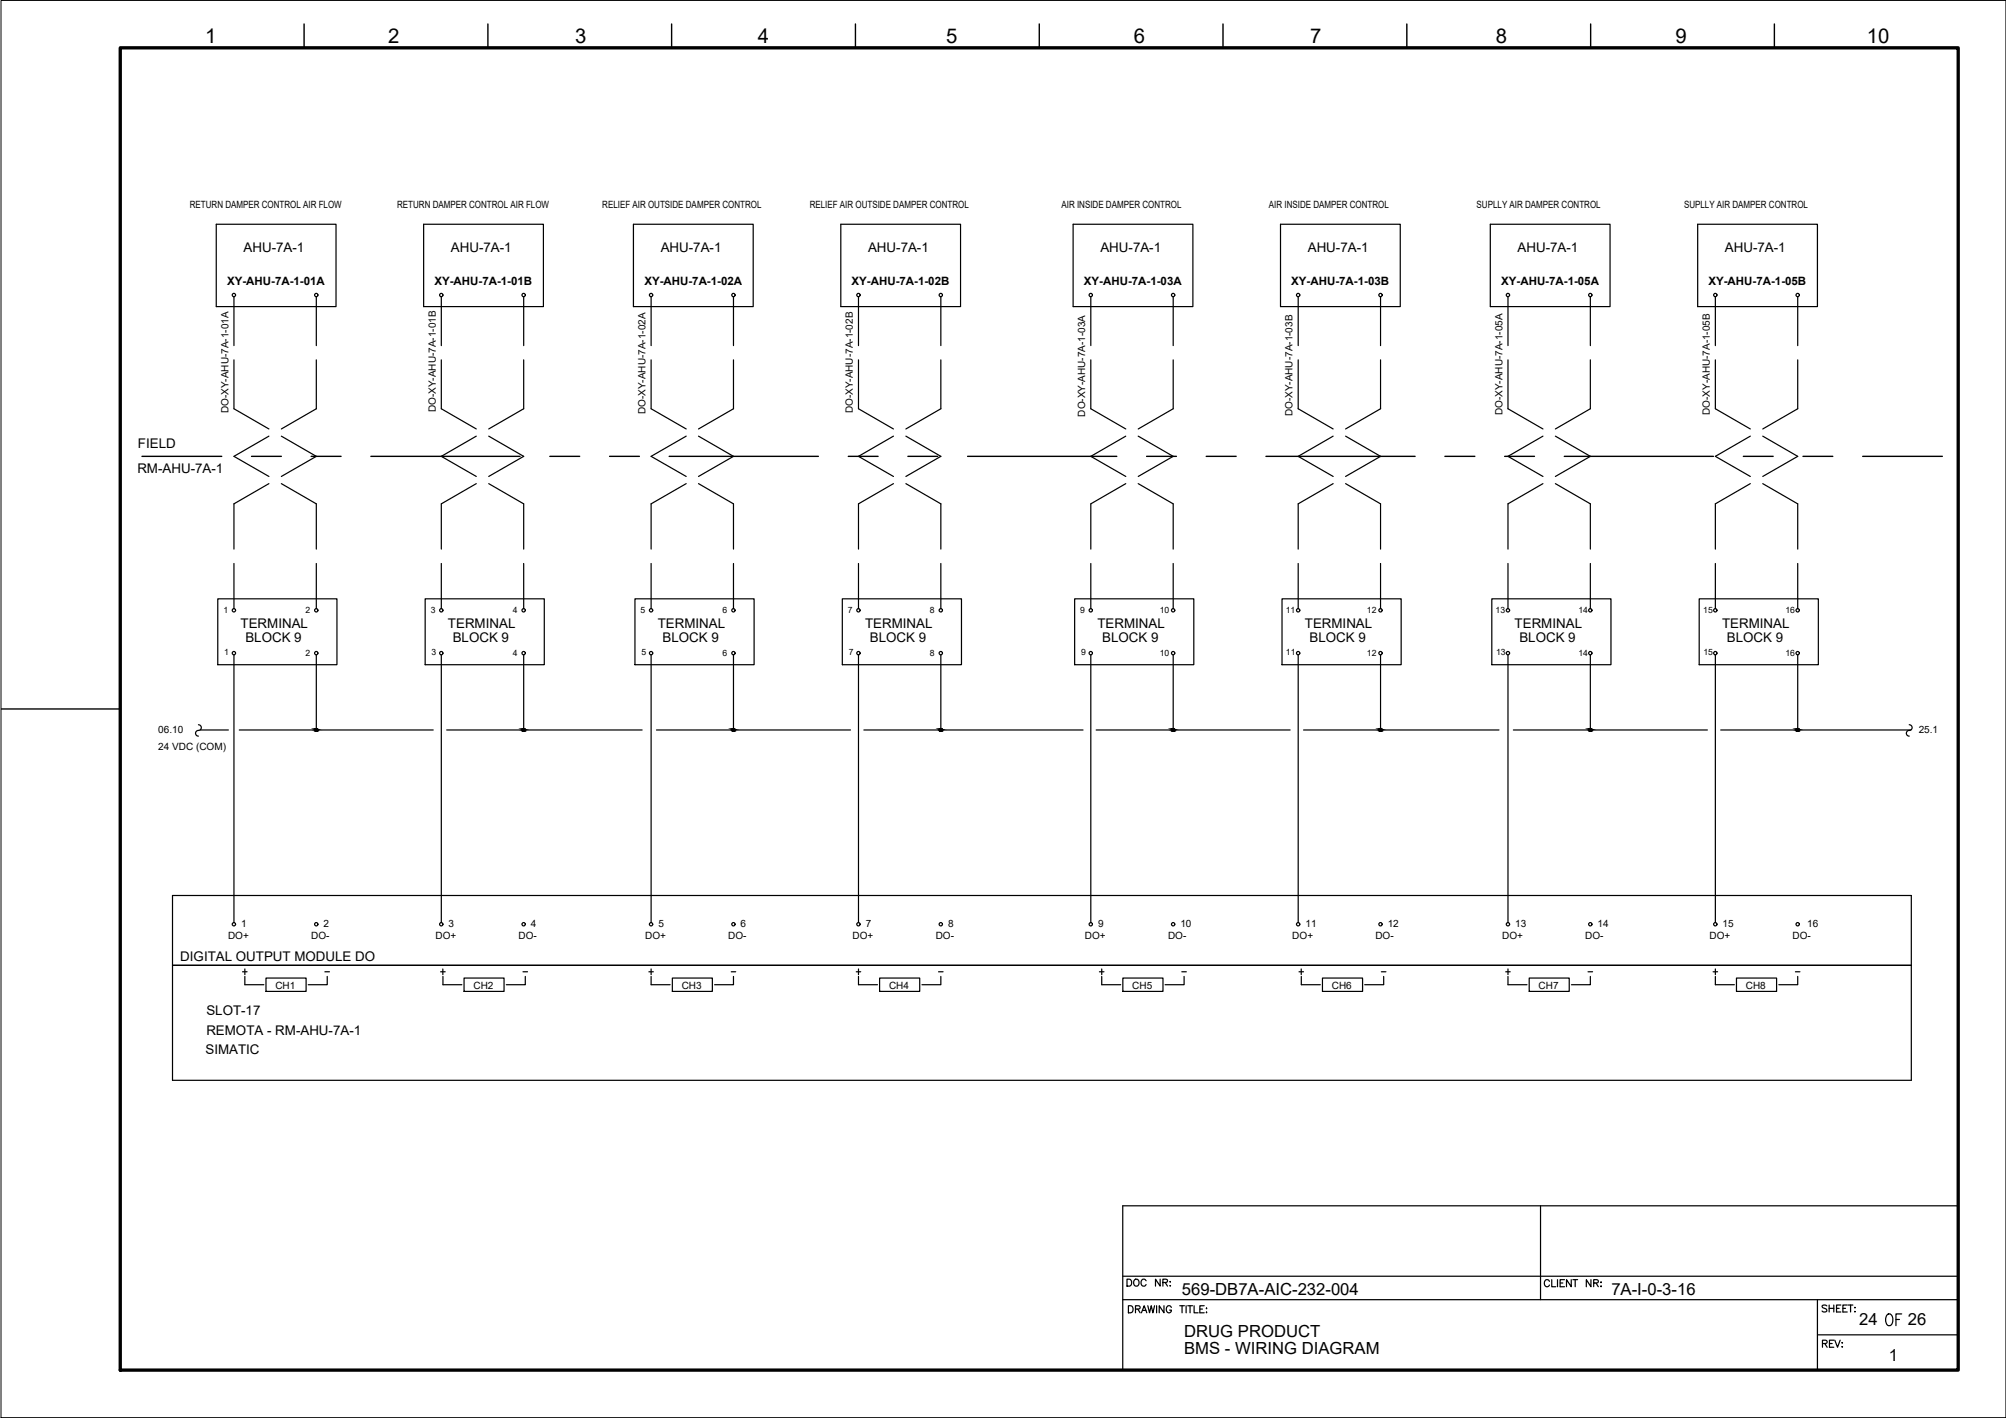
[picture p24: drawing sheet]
<svg xmlns="http://www.w3.org/2000/svg" width="420mm" height="297mm" viewBox="0 0 420 297" stroke-linecap="round" stroke-linejoin="round" font-family="sans-serif">
<defs><g id="words">
<text font-size="5.7" x="394.1" y="279">OF</text>
<g font-size="4.3">
<text x="43" y="9">1</text>
<text x="81.3" y="9">2</text>
<text x="120.5" y="9">3</text>
<text x="158.7" y="9">4</text>
<text x="198.2" y="9">5</text>
<text x="237.5" y="9">6</text>
<text x="274.4" y="9">7</text>
<text x="313.3" y="9">8</text>
<text x="350.9" y="9">9</text>
<text x="391" y="9">10</text>
</g>
<g font-size="4">
<text x="49.7" y="205.3">+</text>
<text x="178.5" y="205.3">+</text>
<text x="229.3" y="205.3">+</text>
<text x="314.3" y="205.3">+</text>
</g>
<g font-size="3.5">
<text x="247.5" y="271.2">569-DB7A-AIC-232-004</text>
<text x="337.5" y="271.3">7A-I-0-3-16</text>
<text x="248" y="280.1">DRUG PRODUCT</text>
<text x="389.4" y="277.6">24</text>
<text x="399.6" y="277.6">26</text>
<text x="248" y="283.6">BMS - WIRING DIAGRAM</text>
<text x="395.6" y="285">1</text>
</g>
<g font-size="2.8">
<text x="51" y="52.8">AHU-7A-1</text>
<text x="94.4" y="52.8">AHU-7A-1</text>
<text x="138.4" y="52.8">AHU-7A-1</text>
<text x="181.8" y="52.8">AHU-7A-1</text>
<text x="230.5" y="52.8">AHU-7A-1</text>
<text x="273.9" y="52.8">AHU-7A-1</text>
<text x="317.9" y="52.8">AHU-7A-1</text>
<text x="361.3" y="52.8">AHU-7A-1</text>
<text x="28.9" y="93.9">FIELD</text>
<text x="28.8" y="99">RM-AHU-7A-1</text>
<text x="50.4" y="131.6">TERMINAL</text>
<text x="93.8" y="131.6">TERMINAL</text>
<text x="137.8" y="131.6">TERMINAL</text>
<text x="181.2" y="131.6">TERMINAL</text>
<text x="229.9" y="131.6">TERMINAL</text>
<text x="273.3" y="131.6">TERMINAL</text>
<text x="317.2" y="131.6">TERMINAL</text>
<text x="360.7" y="131.6">TERMINAL</text>
<text x="51.4" y="134.5">BLOCK 9</text>
<text x="94.8" y="134.5">BLOCK 9</text>
<text x="138.8" y="134.5">BLOCK 9</text>
<text x="182.2" y="134.5">BLOCK 9</text>
<text x="230.9" y="134.5">BLOCK 9</text>
<text x="274.3" y="134.5">BLOCK 9</text>
<text x="318.2" y="134.5">BLOCK 9</text>
<text x="361.7" y="134.5">BLOCK 9</text>
<text x="37.8" y="201.3">DIGITAL OUTPUT MODULE DO</text>
<text x="43.2" y="212.7">SLOT-17</text>
<text x="43" y="220.7">SIMATIC</text>
<text x="43.2" y="216.8">REMOTA - RM-AHU-7A-1</text>
</g>
<g font-size="2.6">
<text x="67" y="205">-</text>
<text x="108.7" y="205">-</text>
<text x="152.4" y="205">-</text>
<text x="195.8" y="205">-</text>
<text x="246.6" y="205">-</text>
<text x="288.6" y="205">-</text>
<text x="331.6" y="205">-</text>
<text x="375" y="205">-</text>
</g>
<g font-size="2.4">
<text x="47.6" y="59.7">XY-AHU-7A-1-01A</text>
<text x="91" y="59.7">XY-AHU-7A-1-01B</text>
<text x="135" y="59.7">XY-AHU-7A-1-02A</text>
<text x="178.4" y="59.7">XY-AHU-7A-1-02B</text>
<text x="227" y="59.7">XY-AHU-7A-1-03A</text>
<text x="270.5" y="59.7">XY-AHU-7A-1-03B</text>
<text x="314.4" y="59.7">XY-AHU-7A-1-05A</text>
<text x="357.8" y="59.7">XY-AHU-7A-1-05B</text>
</g>
<g font-size="2.1">
<text x="39.8" y="43.6">RETURN DAMPER CONTROL AIR FLOW</text>
<text x="83.2" y="43.6">RETURN DAMPER CONTROL AIR FLOW</text>
<text x="126.2" y="43.6">RELIEF AIR OUTSIDE DAMPER CONTROL</text>
<text x="169.6" y="43.6">RELIEF AIR OUTSIDE DAMPER CONTROL</text>
<text x="222.3" y="43.6">AIR INSIDE DAMPER CONTROL</text>
<text x="265.8" y="43.6">AIR INSIDE DAMPER CONTROL</text>
<text x="309.3" y="43.6">SUPLLY AIR DAMPER CONTROL</text>
<text x="352.7" y="43.6">SUPLLY AIR DAMPER CONTROL</text>
<text x="47.8" y="86.6" transform="rotate(-90 47.8 86.6)">DO-XY-AHU-7A-1-01A</text>
<text x="91.3" y="86.4" transform="rotate(-90 91.3 86.4)">DO-XY-AHU-7A-1-01B</text>
<text x="135.2" y="86.8" transform="rotate(-90 135.2 86.8)">DO-XY-AHU-7A-1-02A</text>
<text x="178.6" y="86.6" transform="rotate(-90 178.6 86.6)">DO-XY-AHU-7A-1-02B</text>
<text x="227.3" y="87.3" transform="rotate(-90 227.3 87.3)">DO-XY-AHU-7A-1-03A</text>
<text x="270.7" y="87.2" transform="rotate(-90 270.7 87.2)">DO-XY-AHU-7A-1-03B</text>
<text x="314.7" y="87" transform="rotate(-90 314.7 87)">DO-XY-AHU-7A-1-05A</text>
<text x="358.1" y="87" transform="rotate(-90 358.1 87)">DO-XY-AHU-7A-1-05B</text>
<text x="33.1" y="153.6">06.10</text>
<text x="401.9" y="153.6">25.1</text>
<text x="33.1" y="157">24 VDC (COM)</text>
<text x="47.8" y="196.6">DO+</text>
<text x="50.5" y="194.1">1</text>
<text x="65.2" y="196.6">DO-</text>
<text x="67.8" y="194.1">2</text>
<text x="91.2" y="196.6">DO+</text>
<text x="94" y="194.1">3</text>
<text x="108.6" y="196.6">DO-</text>
<text x="111.2" y="194.1">4</text>
<text x="135.1" y="196.6">DO+</text>
<text x="137.9" y="194.1">5</text>
<text x="152.5" y="196.6">DO-</text>
<text x="155.1" y="194.1">6</text>
<text x="178.6" y="196.6">DO+</text>
<text x="181.3" y="194.1">7</text>
<text x="196" y="196.6">DO-</text>
<text x="198.6" y="194.1">8</text>
<text x="227.2" y="196.6">DO+</text>
<text x="230" y="194.1">9</text>
<text x="244.6" y="196.6">DO-</text>
<text x="247.2" y="194.1">10</text>
<text x="270.7" y="196.6">DO+</text>
<text x="273.4" y="194.1">11</text>
<text x="288.1" y="196.6">DO-</text>
<text x="290.7" y="194.1">12</text>
<text x="314.6" y="196.6">DO+</text>
<text x="317.4" y="194.1">13</text>
<text x="332" y="196.6">DO-</text>
<text x="334.6" y="194.1">14</text>
<text x="358.1" y="196.6">DO+</text>
<text x="360.8" y="194.1">15</text>
<text x="375.5" y="196.6">DO-</text>
<text x="378.5" y="194.1">16</text>
<text x="57.7" y="207.1">CH1</text>
<text x="99.2" y="207.1">CH2</text>
<text x="142.8" y="207.1">CH3</text>
<text x="186.2" y="207.1">CH4</text>
<text x="237.2" y="207.1">CH5</text>
<text x="279" y="207.1">CH6</text>
<text x="322.3" y="207.1">CH7</text>
<text x="365.7" y="207.1">CH8</text>
</g>
<g font-size="1.8">
<text x="46.8" y="128.4">1</text>
<text x="64" y="128.4">2</text>
<text x="90.2" y="128.4">3</text>
<text x="107.4" y="128.4">4</text>
<text x="134.2" y="128.4">5</text>
<text x="151.3" y="128.4">6</text>
<text x="177.6" y="128.4">7</text>
<text x="194.8" y="128.4">8</text>
<text x="226.3" y="128.4">9</text>
<text x="242.9" y="128.4">10</text>
<text x="269.3" y="128.4">11</text>
<text x="286.3" y="128.4">12</text>
<text x="313.2" y="128.4">13</text>
<text x="330.6" y="128.4">14</text>
<text x="356.8" y="128.4">15</text>
<text x="374" y="128.4">16</text>
<text x="47" y="137.3">1</text>
<text x="64" y="137.3">2</text>
<text x="90.4" y="137.3">3</text>
<text x="107.4" y="137.3">4</text>
<text x="134.3" y="137.3">5</text>
<text x="151.3" y="137.3">6</text>
<text x="177.8" y="137.3">7</text>
<text x="194.8" y="137.3">8</text>
<text x="226.4" y="137.3">9</text>
<text x="242.9" y="137.3">10</text>
<text x="269.3" y="137.3">11</text>
<text x="286.3" y="137.3">12</text>
<text x="313.4" y="137.3">13</text>
<text x="330.6" y="137.3">14</text>
<text x="356.8" y="137.3">15</text>
<text x="374" y="137.3">16</text>
</g>
</g></defs>
<!-- layer: G-TTLB-TTLB -->
<path d="M25.2 10h384.9v277h-384.9z" fill="none" stroke="#000" stroke-width=".7"/>
<!-- layer: G-TTLB-OTLN -->
<path d="M.2 297h419.9" fill="none" stroke="#000" stroke-width=".21"/>
<!-- layer: G-TTLB-INDX -->
<path d="M63.7 5v5M102.2 5v5M140.7 5v5M179.2 5v5M217.7 5v5M256.2 5v5M294.7 5v5M333.2 5v5M371.6 5v5M.2 148.5h25" fill="none" stroke="#000" stroke-width=".3"/>
<!-- layer: LGSP IA4$0$LG_PLOT -->
<path d="M322.7 252.6v19.7M235.2 267.3h174.9M235.2 272.3h174.9M380.7 279.6h29.4M380.7 272.3v14.7M235.2 287h174.9" fill="none" stroke="#000" stroke-width=".25"/>
<!-- layer: LG_PLOT -->
<g fill="none" stroke="#000" stroke-width=".25">
<path d="M410.1 252.6h-174.9v34.4M236.1 268h.4a.78 .78 0 0 1 .5 .7 .78 .78 0 0 1-.5 .7h-.4zM236.3 273.5h.5a.8 .8 0 0 1 .5 .8 .8 .8 0 0 1-.5 .7h-.5zM237.7 268a.69 .69 0 0 1 .9 .7 .69 .69 0 0 1-.9 .7l-.3-.5 .1-.6zM237.8 274.2h.9l.1-.3-.1-.2-.9-.2v1.5M238.3 274.2l.5 .8M239.1 275l.5-1.5 .6 1.5M239.3 274.5h.7M240.1 268.3a.55 .55 0 0 0-.7-.3 .55 .55 0 0 0-.4 .5v.4a.55 .55 0 0 0 .4 .5 .55 .55 0 0 0 .7-.3M240.4 273.5l.4 1.5 .3-1.5 .4 1.5 .3-1.5M242.3 273.5v1.5M243 268v1.4l-1-1.4v1.4"/>
<path d="M243.6 268.7l.8-.1 .1-.2v-.3l-.9-.1v1.4M243.8 273.5v1.5l-1-1.5v1.5M244.1 268.7l.4 .7M245 268.5h.2zM245 269.4h.2zM245.3 273.9a.54 .54 0 0 0-.6-.4 .54 .54 0 0 0-.4 .6 .61 .61 0 0 0 .2 .8 .61 .61 0 0 0 .8-.1v-.4h-.3M247.1 273.5h1M247.6 273.5v1.5M248.4 273.5v1.5M248.8 273.5h1M249.3 273.5v1.5M250.1 273.5v1.5h.9"/>
<path d="M251.3 274.2h.6M252.2 273.5h-.9v1.5h.9M252.6 274.9h.2zM252.7 274v.2zM324.5 268.4a.54 .54 0 0 0-.6-.3 .54 .54 0 0 0-.4 .5 .61 .61 0 0 0 .2 .8 .61 .61 0 0 0 .8-.1v-.1M325 268.1v1.4h.9M326.2 268.1v1.4M326.8 268.8h.5M327.7 268.1h-.9v1.4h.9M329.1 268.1v1.4l-1-1.4v1.4M329.4 268.1h1M329.9 268.1v1.4"/>
<path d="M333.2 268.1v1.4l-.9-1.4v1.4M333.8 268.8l.8-.1 .1-.5-.9-.1v1.4M334.3 268.8l.5 .7M335.3 268.6h.1zM335.3 269.5h.1zM382.6 273.6l-.3-.2-.7 .2 .2 .3 .7 .3 .1 .2v.2l-.3 .2-.7-.2M383.1 273.4v1.4M383.1 274.1h1M384.1 273.4v1.4M384.7 274.1h.5M385.6 273.4h-.9v1.4h.9M386 274.1h.5"/>
<path d="M386.9 273.4h-.9v1.4h.9M387.1 273.4h1M387.6 273.4v1.4M388.5 273.9h.1zM388.5 274.8h.1zM381.7 281.4h.8l.2-.2-.1-.3-.9-.2v1.5M382.2 281.4l.5 .8M383.2 281.4h.6M384.1 280.7h-.9v1.5h.9M384.3 280.7l.6 1.5 .5-1.5M385.8 282.1h.1zM385.8 281.2v.2z"/>
</g>
<!-- layer: I_LIMIT_LINE -->
<g fill="none" stroke="#000" stroke-width=".3">
<path d="M29.7 95.6h16.7M52.7 95.6h6.2M65.2 95.6h6.2M77.7 95.6h31.2M115.2 95.6h6.2M127.7 95.6h6.2M140.2 95.6h31.2M177.7 95.6h6.2M190.2 95.6h6.2M202.7 95.6h31.2M240.2 95.6h6.2M252.6 95.6h6.3"/>
<path d="M265.2 95.6h31.2M302.6 95.6h6.3M315.2 95.6h6.2M327.6 95.6h31.3M365.1 95.6h6.3M377.6 95.6h6.3M390.1 95.6h16.7"/>
</g>
<!-- layer: 0 -->
<g fill="none" stroke="#000" stroke-width=".25">
<path d="M41.9 152.9h5.9M50.1 152.9h40.6M93.6 152.9h40.9M137.5 152.9h40.6M180.9 152.9h45.9M229.6 152.9h40.6M273 152.9h41M317 152.9h40.6M360.4 152.9h39.8M400.3 187.6v38.7"/>
<circle cx="66.2" cy="152.9" r=".31"/>
<circle cx="109.7" cy="152.9" r=".31"/>
<circle cx="153.6" cy="152.9" r=".31"/>
<circle cx="197.1" cy="152.9" r=".31"/>
<circle cx="245.7" cy="152.9" r=".31"/>
<circle cx="289.1" cy="152.9" r=".31"/>
<circle cx="333.1" cy="152.9" r=".31"/>
<circle cx="376.5" cy="152.9" r=".31"/>
</g>
<!-- layer: I_DATA -->
<g fill="none" stroke="#000" stroke-width=".25">
<path d="M45.3 47h25.1v17.2h-25.1zM88.7 47h25.1v17.2h-25.1zM132.7 47h25.1v17.2h-25.1zM176.1 47h25.1v17.2h-25.1zM224.8 47h25.1v17.2h-25.1zM268.2 47h25.1v17.2h-25.1zM312.1 47h25.1v17.2h-25.1zM355.6 47h25.1v17.2h-25.1zM45.6 125.4h25v13.8h-25zM89 125.4h25v13.8h-25zM133 125.4h24.9v13.8h-24.9zM176.4 125.4h25v13.8h-25z"/>
<path d="M225.1 125.4h24.9v13.8h-24.9zM268.5 125.4h25v13.8h-25zM312.5 125.4h24.9v13.8h-24.9zM355.9 125.4h25v13.8h-25zM400.3 187.6h-364.2v38.7h364.2M36.1 202.2h364.2M51.3 206.3h4M55.7 204.9h8.4v2.8h-8.4zM68.5 204.5v1.8h-3.9M92.3 203.6h.9M92.8 203v1.2M92.8 204.5v1.8h3.9"/>
<path d="M97.2 204.9h8.4v2.8h-8.4zM110 204.5v1.8h-4M135.9 203.6h.9M136.4 204.5v1.8h4M136.4 203v1.2M140.8 204.9h8.4v2.8h-8.4zM153.6 204.5v1.8h-3.9M179.8 206.3h4M184.2 204.9h8.4v2.8h-8.4zM197.1 204.5v1.8h-4M230.8 206.3h3.9M235.2 204.9h8.4v2.8h-8.4z"/>
<path d="M248 204.5v1.8h-4M272.1 203.6h.9M272.5 203v1.2M272.6 204.5v1.8h3.9M277 204.9h8.4v2.8h-8.4zM289.8 204.5v1.8h-4M315.8 206.3h4M320.3 204.9h8.4v2.8h-8.4zM333.1 204.5v1.8h-4M358.8 203.6h.9M359.3 204.5v1.8h4M359.3 203v1.2"/>
<path d="M363.7 204.9h8.4v2.8h-8.4zM376.5 204.5v1.8h-3.9"/>
<circle cx="49" cy="61.8" r=".35"/>
<circle cx="66.2" cy="61.8" r=".35"/>
<circle cx="92.4" cy="61.8" r=".35"/>
<circle cx="109.7" cy="61.8" r=".35"/>
<circle cx="136.4" cy="61.8" r=".35"/>
<circle cx="153.6" cy="61.8" r=".35"/>
<circle cx="179.8" cy="61.8" r=".35"/>
<circle cx="197.1" cy="61.8" r=".35"/>
<circle cx="228.5" cy="61.8" r=".35"/>
<circle cx="245.7" cy="61.8" r=".35"/>
<circle cx="271.9" cy="61.8" r=".35"/>
<circle cx="289.1" cy="61.8" r=".35"/>
<circle cx="315.8" cy="61.8" r=".35"/>
<circle cx="333.1" cy="61.8" r=".35"/>
<circle cx="359.3" cy="61.8" r=".35"/>
<circle cx="376.5" cy="61.8" r=".35"/>
<circle cx="49" cy="127.8" r=".35"/>
<circle cx="49" cy="136.8" r=".35"/>
<circle cx="66.2" cy="136.8" r=".35"/>
<circle cx="66.2" cy="127.8" r=".35"/>
<circle cx="92.4" cy="136.8" r=".35"/>
<circle cx="92.4" cy="127.8" r=".35"/>
<circle cx="109.7" cy="127.8" r=".35"/>
<circle cx="109.7" cy="136.8" r=".35"/>
<circle cx="136.4" cy="127.8" r=".35"/>
<circle cx="136.4" cy="136.8" r=".35"/>
<circle cx="153.6" cy="127.8" r=".35"/>
<circle cx="153.6" cy="136.8" r=".35"/>
<circle cx="179.8" cy="136.8" r=".35"/>
<circle cx="179.8" cy="127.8" r=".35"/>
<circle cx="197.1" cy="127.8" r=".35"/>
<circle cx="197.1" cy="136.8" r=".35"/>
<circle cx="228.5" cy="136.8" r=".35"/>
<circle cx="228.5" cy="127.8" r=".35"/>
<circle cx="245.7" cy="136.8" r=".35"/>
<circle cx="245.7" cy="127.8" r=".35"/>
<circle cx="271.9" cy="127.8" r=".35"/>
<circle cx="271.9" cy="136.8" r=".35"/>
<circle cx="289.1" cy="127.8" r=".35"/>
<circle cx="289.1" cy="136.8" r=".35"/>
<circle cx="315.8" cy="136.8" r=".35"/>
<circle cx="315.8" cy="127.8" r=".35"/>
<circle cx="333.1" cy="136.8" r=".35"/>
<circle cx="333.1" cy="127.8" r=".35"/>
<circle cx="359.3" cy="136.8" r=".35"/>
<circle cx="359.3" cy="127.8" r=".35"/>
<circle cx="376.5" cy="136.8" r=".35"/>
<circle cx="376.5" cy="127.8" r=".35"/>
<circle cx="49" cy="193.6" r=".35"/>
<circle cx="66.2" cy="193.6" r=".35"/>
<circle cx="92.4" cy="193.6" r=".35"/>
<circle cx="109.7" cy="193.6" r=".35"/>
<circle cx="136.4" cy="193.6" r=".35"/>
<circle cx="153.6" cy="193.6" r=".35"/>
<circle cx="179.8" cy="193.6" r=".35"/>
<circle cx="197.1" cy="193.6" r=".35"/>
<circle cx="228.5" cy="193.6" r=".35"/>
<circle cx="245.7" cy="193.6" r=".35"/>
<circle cx="271.9" cy="193.6" r=".35"/>
<circle cx="289.1" cy="193.6" r=".35"/>
<circle cx="315.8" cy="193.6" r=".35"/>
<circle cx="333.1" cy="193.6" r=".35"/>
<circle cx="359.3" cy="193.6" r=".35"/>
<circle cx="376.5" cy="193.6" r=".35"/>
</g>
<!-- layer: I_TABS -->
<g fill="none" stroke="#000" stroke-width=".25">
<path d="M49 62.2v10.2M49 75.4v10.2l7.3 4.3M66.3 62.2v10.2M66.3 75.4v10.2l-7.4 4.3M92.4 62.2v10.2M92.4 75.4v10.2l7.4 4.3M109.7 62.2v10.2M109.7 75.4v10.2l-7.3 4.3M136.4 62.2v10.2M136.4 75.4v10.2l7.3 4.3M153.6 62.2v10.2M153.6 75.4v10.2l-7.3 4.3"/>
<path d="M179.8 62.2v10.2M179.8 75.4v10.2l7.3 4.3M197.1 62.2v10.2M197.1 75.4v10.2l-7.4 4.3M228.5 62.2v10.2M228.5 75.4v10.2l7.3 4.3M245.7 62.2v10.2M245.7 75.4v10.2l-7.3 4.3M271.9 62.2v10.2M271.9 75.4v10.2l7.3 4.3M289.2 62.2v10.2M289.2 75.4v10.2l-7.4 4.3"/>
<path d="M315.8 62.2v10.2M315.8 75.4v10.2l7.4 4.3M333.1 62.2v10.2M333.1 75.4v10.2l-7.3 4.3M359.3 62.2v10.2M359.3 75.4v10.2l7.3 4.3M376.5 62.2v10.2M376.5 75.4v10.2l-7.3 4.3M56.3 91.4l-7.3 4.2 7.3 4.2M58.9 91.4l7.4 4.2-7.4 4.2M99.8 91.4l-7.4 4.2 7.4 4.2M102.4 91.4l7.3 4.2-7.3 4.2"/>
<path d="M143.7 91.4l-7.3 4.2 7.3 4.2M146.3 91.4l7.3 4.2-7.3 4.2M187.1 91.4l-7.3 4.2 7.3 4.2M189.7 91.4l7.4 4.2-7.4 4.2M235.8 91.4l-7.3 4.2 7.3 4.2M238.4 91.4l7.3 4.2-7.3 4.2M279.2 91.4l-7.3 4.2 7.3 4.2M281.8 91.4l7.4 4.2-7.4 4.2M323.2 91.4l-7.4 4.2 7.4 4.2M325.8 91.4l7.3 4.2-7.3 4.2M366.6 91.4l-7.3 4.2 7.3 4.2M369.2 91.4l7.3 4.2-7.3 4.2"/>
<path d="M49 118v9.5M56.3 101.3l-7.3 4.2v9.5M58.9 101.3l7.4 4.2v9.5M66.3 118v9.5M92.4 118v9.5M99.8 101.3l-7.4 4.2v9.5M102.4 101.3l7.3 4.2v9.5M109.7 118v9.5M136.4 118v9.5M143.7 101.3l-7.3 4.2v9.5M146.3 101.3l7.3 4.2v9.5M153.6 118v9.5"/>
<path d="M179.8 118v9.5M187.1 101.3l-7.3 4.2v9.5M189.7 101.3l7.4 4.2v9.5M197.1 118v9.5M228.5 118v9.5M235.8 101.3l-7.3 4.2v9.5M238.4 101.3l7.3 4.2v9.5M245.7 118v9.5M271.9 118v9.5M279.2 101.3l-7.3 4.2v9.5M281.8 101.3l7.4 4.2v9.5M289.2 118v9.5"/>
<path d="M315.8 118v9.5M323.2 101.3l-7.4 4.2v9.5M325.8 101.3l7.3 4.2v9.5M333.1 118v9.5M359.3 118v9.5M366.6 101.3l-7.3 4.2v9.5M369.2 101.3l7.3 4.2v9.5M376.5 118v9.5M49 137.2v56.1M66.3 137.2v15.7M92.4 137.2v56.1M109.7 137.2v15.7"/>
<path d="M136.4 137.2v56.1M153.6 137.2v15.7M179.8 137.2v56.1M197.1 137.2v15.7M228.5 137.2v56.1M245.7 137.2v15.7M271.9 137.2v56.1M289.2 137.2v15.7M315.8 137.2v56.1M333.1 137.2v15.7M359.3 137.2v56.1M376.5 137.2v15.7"/>
<path d="M41.6 151.8a.63 .63 0 0 1 .6 .8 .63 .63 0 0 1-.9 .4 .6 .6 0 0 0-.3 .7 .6 .6 0 0 0 .6 .5M399.9 151.8a.63 .63 0 0 1 .6 .8 .63 .63 0 0 1-.8 .4 .6 .6 0 0 0-.4 .7 .6 .6 0 0 0 .6 .5"/>
</g>
<!-- layer: 0 -->
<g fill="#000" stroke="#000" stroke-width=".21">
<path d="M66.1 152.6h.2zM109.6 152.6h.1zM153.5 152.6h.1zM197 152.6h.1zM245.6 152.6h.1zM289.1 152.6h.1zM333 152.6h.1zM376.4 152.6h.1z"/>
<path d="M66.1 152.6l.2 .1zM66.1 152.7h.2z"/>
<path d="M66.1 152.7h.2zM66.1 152.7h.2z"/>
<path d="M66.1 152.7h.2zM66.1 152.7h.2z"/>
<path d="M66 152.7l.3 .1zM66 152.7l.3 .1z"/>
<path d="M66 152.8h.3zM66 152.8h.3z"/>
<path d="M66 152.8l.3 .1zM66 152.8l.3 .1z"/>
<path d="M66 152.9h.3zM66 152.9h.3z"/>
<path d="M66.3 152.6h.1zM66.3 152.6h.1z"/>
<path d="M66.2 153.2h.1zM66.2 153.2h.1z"/>
<path d="M66.3 152.6l.1 .1zM66.3 152.6l.1 .1z"/>
<path d="M66.3 152.7h.1zM66.3 152.7h.1z"/>
<path d="M66.1 153.2h.3zM66.1 153.2h.2z"/>
<path d="M66.3 152.7h.2zM66.3 152.7h.2z"/>
<path d="M66.1 153.2h.3zM66.1 153.2h.3z"/>
<path d="M66.3 152.7l.2 .1zM66.3 152.7l.2 .1z"/>
<path d="M66 153.1h.5zM66 153.1l.4 .1z"/>
<path d="M66 153.1h.5zM66 153.1h.5z"/>
<path d="M66.3 152.8h.2zM66.3 152.8h.2z"/>
<path d="M66.3 152.8l.2 .1zM66.3 152.8l.2 .1z"/>
<path d="M66.3 152.9h.3zM66.3 152.9h.3z"/>
<path d="M66 153h.5zM66 153h.5z"/>
<path d="M66 153h.5zM66 153l.5 .1z"/>
<path d="M66 152.9h.6zM66 152.9l.5 .1z"/>
<path d="M109.6 152.6l.1 .1zM109.5 152.7h.2z"/>
<path d="M109.5 152.7h.2zM109.5 152.7h.2z"/>
<path d="M109.5 152.7h.2zM109.5 152.7h.2z"/>
<path d="M109.5 152.7l.2 .1zM109.5 152.7l.2 .1z"/>
<path d="M109.4 152.8h.3zM109.4 152.8h.3z"/>
<path d="M109.4 152.8l.3 .1zM109.4 152.8l.3 .1z"/>
<path d="M109.4 152.9h.3zM109.4 152.9h.3z"/>
<path d="M109.7 152.6h.1zM109.7 152.6h.1z"/>
<path d="M109.6 153.2h.2zM109.6 153.2h.1z"/>
<path d="M109.7 152.6l.1 .1zM109.7 152.6l.1 .1z"/>
<path d="M109.6 153.2h.2zM109.6 153.2h.2z"/>
<path d="M109.7 152.7h.2zM109.7 152.7h.2z"/>
<path d="M109.7 152.7h.2zM109.7 152.7h.2z"/>
<path d="M109.5 153.2h.4zM109.5 153.2h.3z"/>
<path d="M109.7 152.7l.3 .1zM109.7 152.7l.3 .1z"/>
<path d="M109.5 153.1h.4zM109.5 153.1l.4 .1z"/>
<path d="M109.4 153.1h.5zM109.4 153.1h.5z"/>
<path d="M109.7 152.8h.3zM109.7 152.8h.3z"/>
<path d="M109.7 152.8l.3 .1zM109.7 152.8l.3 .1z"/>
<path d="M109.7 152.9h.3zM109.7 152.9h.3z"/>
<path d="M109.4 152.9l.6 .1zM109.4 152.9l.6 .1z"/>
<path d="M109.4 153h.6zM109.4 153h.6z"/>
<path d="M109.4 153h.6zM109.4 153l.5 .1z"/>
<path d="M153.5 152.6l.1 .1zM153.5 152.7h.1z"/>
<path d="M153.5 152.7h.1zM153.4 152.7h.2z"/>
<path d="M153.4 152.7h.2zM153.4 152.7h.2z"/>
<path d="M153.4 152.7l.2 .1zM153.4 152.7l.2 .1z"/>
<path d="M153.4 152.8h.2zM153.4 152.8h.2z"/>
<path d="M153.4 152.8l.2 .1zM153.4 152.8l.2 .1z"/>
<path d="M153.3 152.9h.3zM153.3 152.9h.3z"/>
<path d="M153.6 152.6h.1zM153.6 152.6h.1z"/>
<path d="M153.5 153.2h.2zM153.5 153.2h.2z"/>
<path d="M153.6 152.6l.2 .1zM153.6 152.6l.2 .1z"/>
<path d="M153.5 153.2h.3zM153.5 153.2h.2z"/>
<path d="M153.6 152.7h.2zM153.6 152.7h.2z"/>
<path d="M153.5 153.2h.3zM153.5 153.2h.3z"/>
<path d="M153.6 152.7h.3zM153.6 152.7h.3z"/>
<path d="M153.6 152.7l.3 .1zM153.6 152.7l.3 .1z"/>
<path d="M153.4 153.1h.5zM153.4 153.1l.4 .1z"/>
<path d="M153.6 152.8h.3zM153.6 152.8h.3z"/>
<path d="M153.4 153.1h.5zM153.4 153.1h.5z"/>
<path d="M153.6 152.8l.3 .1zM153.6 152.8l.3 .1z"/>
<path d="M153.3 153h.6zM153.3 153h.6z"/>
<path d="M153.4 153h.5zM153.4 153l.5 .1z"/>
<path d="M153.6 152.9h.3zM153.6 152.9h.3z"/>
<path d="M153.3 152.9h.6zM153.3 152.9l.6 .1z"/>
<path d="M197 152.6l.1 .1zM196.9 152.7h.2z"/>
<path d="M196.9 152.7h.2zM196.9 152.7h.2z"/>
<path d="M196.9 152.7h.2zM196.9 152.7h.2z"/>
<path d="M196.8 152.7l.3 .1zM196.8 152.7l.3 .1z"/>
<path d="M196.8 152.8h.3zM196.8 152.8h.3z"/>
<path d="M196.8 152.8l.3 .1zM196.8 152.8l.3 .1z"/>
<path d="M196.8 152.9h.3zM196.8 152.9h.3z"/>
<path d="M197.1 152.6h.1zM197.1 152.6h.1z"/>
<path d="M197 153.2h.1zM197 153.2h.1z"/>
<path d="M197.1 152.6l.1 .1zM197.1 152.6l.1 .1z"/>
<path d="M197.1 152.7h.2zM197.1 152.7h.2z"/>
<path d="M196.9 153.2h.3zM196.9 153.2h.2z"/>
<path d="M197.1 152.7h.2zM197.1 152.7h.2z"/>
<path d="M196.9 153.2h.4zM196.9 153.2h.3z"/>
<path d="M197.1 152.7l.2 .1zM197.1 152.7l.2 .1z"/>
<path d="M196.9 153.1h.4zM196.9 153.1l.4 .1z"/>
<path d="M196.8 153.1h.5zM196.8 153.1h.5z"/>
<path d="M197.1 152.8h.3zM197.1 152.8h.3z"/>
<path d="M197.1 152.8l.3 .1zM197.1 152.8l.3 .1z"/>
<path d="M197.1 152.9h.3zM197.1 152.9h.3z"/>
<path d="M196.8 153h.6zM196.8 153h.6z"/>
<path d="M196.8 153h.6zM196.8 153l.5 .1z"/>
<path d="M196.8 152.9h.6zM196.8 152.9l.6 .1z"/>
<path d="M245.6 152.6l.1 .1zM245.6 152.7h.1z"/>
<path d="M245.6 152.7h.1zM245.5 152.7h.2z"/>
<path d="M245.5 152.7h.2zM245.5 152.7h.2z"/>
<path d="M245.5 152.7l.2 .1zM245.5 152.7l.2 .1z"/>
<path d="M245.5 152.8h.2zM245.5 152.8h.2z"/>
<path d="M245.4 152.8l.3 .1zM245.4 152.8l.3 .1z"/>
<path d="M245.4 152.9h.3zM245.4 152.9h.3z"/>
<path d="M245.7 152.6h.1zM245.7 152.6h.1z"/>
<path d="M245.6 153.2h.2zM245.6 153.2h.1z"/>
<path d="M245.7 152.6l.2 .1zM245.7 152.6l.2 .1z"/>
<path d="M245.7 152.7h.2zM245.7 152.7h.2z"/>
<path d="M245.6 153.2h.3zM245.6 153.2h.2z"/>
<path d="M245.7 152.7h.3zM245.7 152.7h.3z"/>
<path d="M245.5 153.2h.4zM245.5 153.2h.4z"/>
<path d="M245.7 152.7l.3 .1zM245.7 152.7l.3 .1z"/>
<path d="M245.5 153.1h.5zM245.5 153.1l.4 .1z"/>
<path d="M245.5 153.1h.5zM245.5 153.1h.5z"/>
<path d="M245.7 152.8h.3zM245.7 152.8h.3z"/>
<path d="M245.7 152.8l.3 .1zM245.7 152.8l.3 .1z"/>
<path d="M245.7 152.9h.3zM245.7 152.9h.3z"/>
<path d="M245.4 153h.6zM245.4 153h.6z"/>
<path d="M245.4 153h.6zM245.4 153l.6 .1z"/>
<path d="M245.4 152.9h.6zM245.4 152.9l.6 .1z"/>
<path d="M289.1 152.6l.1 .1zM289 152.7h.2z"/>
<path d="M289 152.7h.2zM289 152.7h.2z"/>
<path d="M289 152.7h.2zM289 152.7h.2z"/>
<path d="M288.9 152.7l.3 .1zM288.9 152.7l.3 .1z"/>
<path d="M288.9 152.8h.3zM288.9 152.8h.3z"/>
<path d="M288.9 152.8l.3 .1zM288.9 152.8l.3 .1z"/>
<path d="M288.9 152.9h.3zM288.9 152.9h.3z"/>
<path d="M289.2 152.6h.1zM289.2 152.6h.1z"/>
<path d="M289.1 153.2h.1zM289.1 153.2h.1z"/>
<path d="M289.2 152.6l.1 .1zM289.2 152.6l.1 .1z"/>
<path d="M289 153.2h.3zM289 153.2h.2z"/>
<path d="M289.2 152.7h.1zM289.2 152.7h.1z"/>
<path d="M289.2 152.7h.2zM289.2 152.7h.2z"/>
<path d="M289 153.2h.3zM289 153.2h.3z"/>
<path d="M289.2 152.7l.2 .1zM289.2 152.7l.2 .1z"/>
<path d="M288.9 153.1h.5zM288.9 153.1l.4 .1z"/>
<path d="M288.9 153.1h.5zM288.9 153.1h.5z"/>
<path d="M289.2 152.8h.3zM289.2 152.8h.3z"/>
<path d="M288.9 153h.5zM288.9 153l.5 .1z"/>
<path d="M289.2 152.8l.3 .1zM289.2 152.8l.3 .1z"/>
<path d="M289.2 152.9h.3zM289.2 152.9h.3z"/>
<path d="M288.9 152.9l.6 .1zM288.9 152.9l.6 .1z"/>
<path d="M288.9 153h.6zM288.9 153h.5z"/>
<path d="M333 152.6l.1 .1zM333 152.7h.1z"/>
<path d="M333 152.7h.1zM332.9 152.7h.2z"/>
<path d="M332.9 152.7h.2zM332.9 152.7h.2z"/>
<path d="M332.9 152.7l.2 .1zM332.9 152.7l.2 .1z"/>
<path d="M332.8 152.8h.3zM332.8 152.8h.3z"/>
<path d="M332.8 152.8l.3 .1zM332.8 152.8l.3 .1z"/>
<path d="M332.8 152.9h.3zM332.8 152.9h.3z"/>
<path d="M333.1 152.6h.1zM333.1 152.6h.1z"/>
<path d="M333 153.2h.2zM333 153.2h.1z"/>
<path d="M333.1 152.6l.1 .1zM333.1 152.6l.1 .1z"/>
<path d="M333.1 152.7h.2zM333.1 152.7h.2z"/>
<path d="M333 153.2h.2zM333 153.2h.2z"/>
<path d="M332.9 153.2h.4zM332.9 153.2h.3z"/>
<path d="M333.1 152.7h.2zM333.1 152.7h.2z"/>
<path d="M333.1 152.7l.3 .1zM333.1 152.7l.3 .1z"/>
<path d="M332.9 153.1h.4zM332.9 153.1l.4 .1z"/>
<path d="M333.1 152.8h.3zM333.1 152.8h.3z"/>
<path d="M332.8 153.1h.6zM332.8 153.1h.5z"/>
<path d="M333.1 152.8l.3 .1zM333.1 152.8l.3 .1z"/>
<path d="M333.1 152.9h.3zM333.1 152.9h.3z"/>
<path d="M332.8 153h.6zM332.8 153h.6z"/>
<path d="M332.8 153h.6zM332.8 153l.6 .1z"/>
<path d="M332.8 152.9h.6zM332.8 152.9l.6 .1z"/>
<path d="M376.4 152.6l.1 .1zM376.4 152.7h.1z"/>
<path d="M376.4 152.7h.1zM376.3 152.7h.2z"/>
<path d="M376.3 152.7h.2zM376.3 152.7h.2z"/>
<path d="M376.3 152.7l.2 .1zM376.3 152.7l.2 .1z"/>
<path d="M376.3 152.8h.2zM376.3 152.8h.2z"/>
<path d="M376.3 152.8l.2 .1zM376.3 152.8l.2 .1z"/>
<path d="M376.2 152.9h.3zM376.2 152.9h.3z"/>
<path d="M376.5 152.6h.1zM376.5 152.6h.1z"/>
<path d="M376.4 153.2h.2zM376.4 153.2h.2z"/>
<path d="M376.5 152.6l.2 .1zM376.5 152.6l.2 .1z"/>
<path d="M376.5 152.7h.2zM376.5 152.7h.2z"/>
<path d="M376.4 153.2h.3zM376.4 153.2h.2z"/>
<path d="M376.5 152.7h.3zM376.5 152.7h.3z"/>
<path d="M376.3 153.2h.4zM376.3 153.2h.4z"/>
<path d="M376.5 152.7l.3 .1zM376.5 152.7l.3 .1z"/>
<path d="M376.3 153.1h.5zM376.3 153.1l.4 .1z"/>
<path d="M376.3 153.1h.5zM376.3 153.1h.5z"/>
<path d="M376.5 152.8h.3zM376.5 152.8h.3z"/>
<path d="M376.5 152.8l.3 .1zM376.5 152.8l.3 .1z"/>
<path d="M376.5 152.9h.4zM376.5 152.9h.4z"/>
<path d="M376.2 153h.6zM376.2 153h.6z"/>
<path d="M376.3 153h.5zM376.3 153l.5 .1z"/>
<path d="M376.2 152.9h.7zM376.2 152.9l.6 .1z"/>
</g>
<path d="M.2 .1h419.9v296.9h-419.9z" fill="none" stroke="#000" stroke-width=".21"/>
<use href="#words"/>
</svg>
